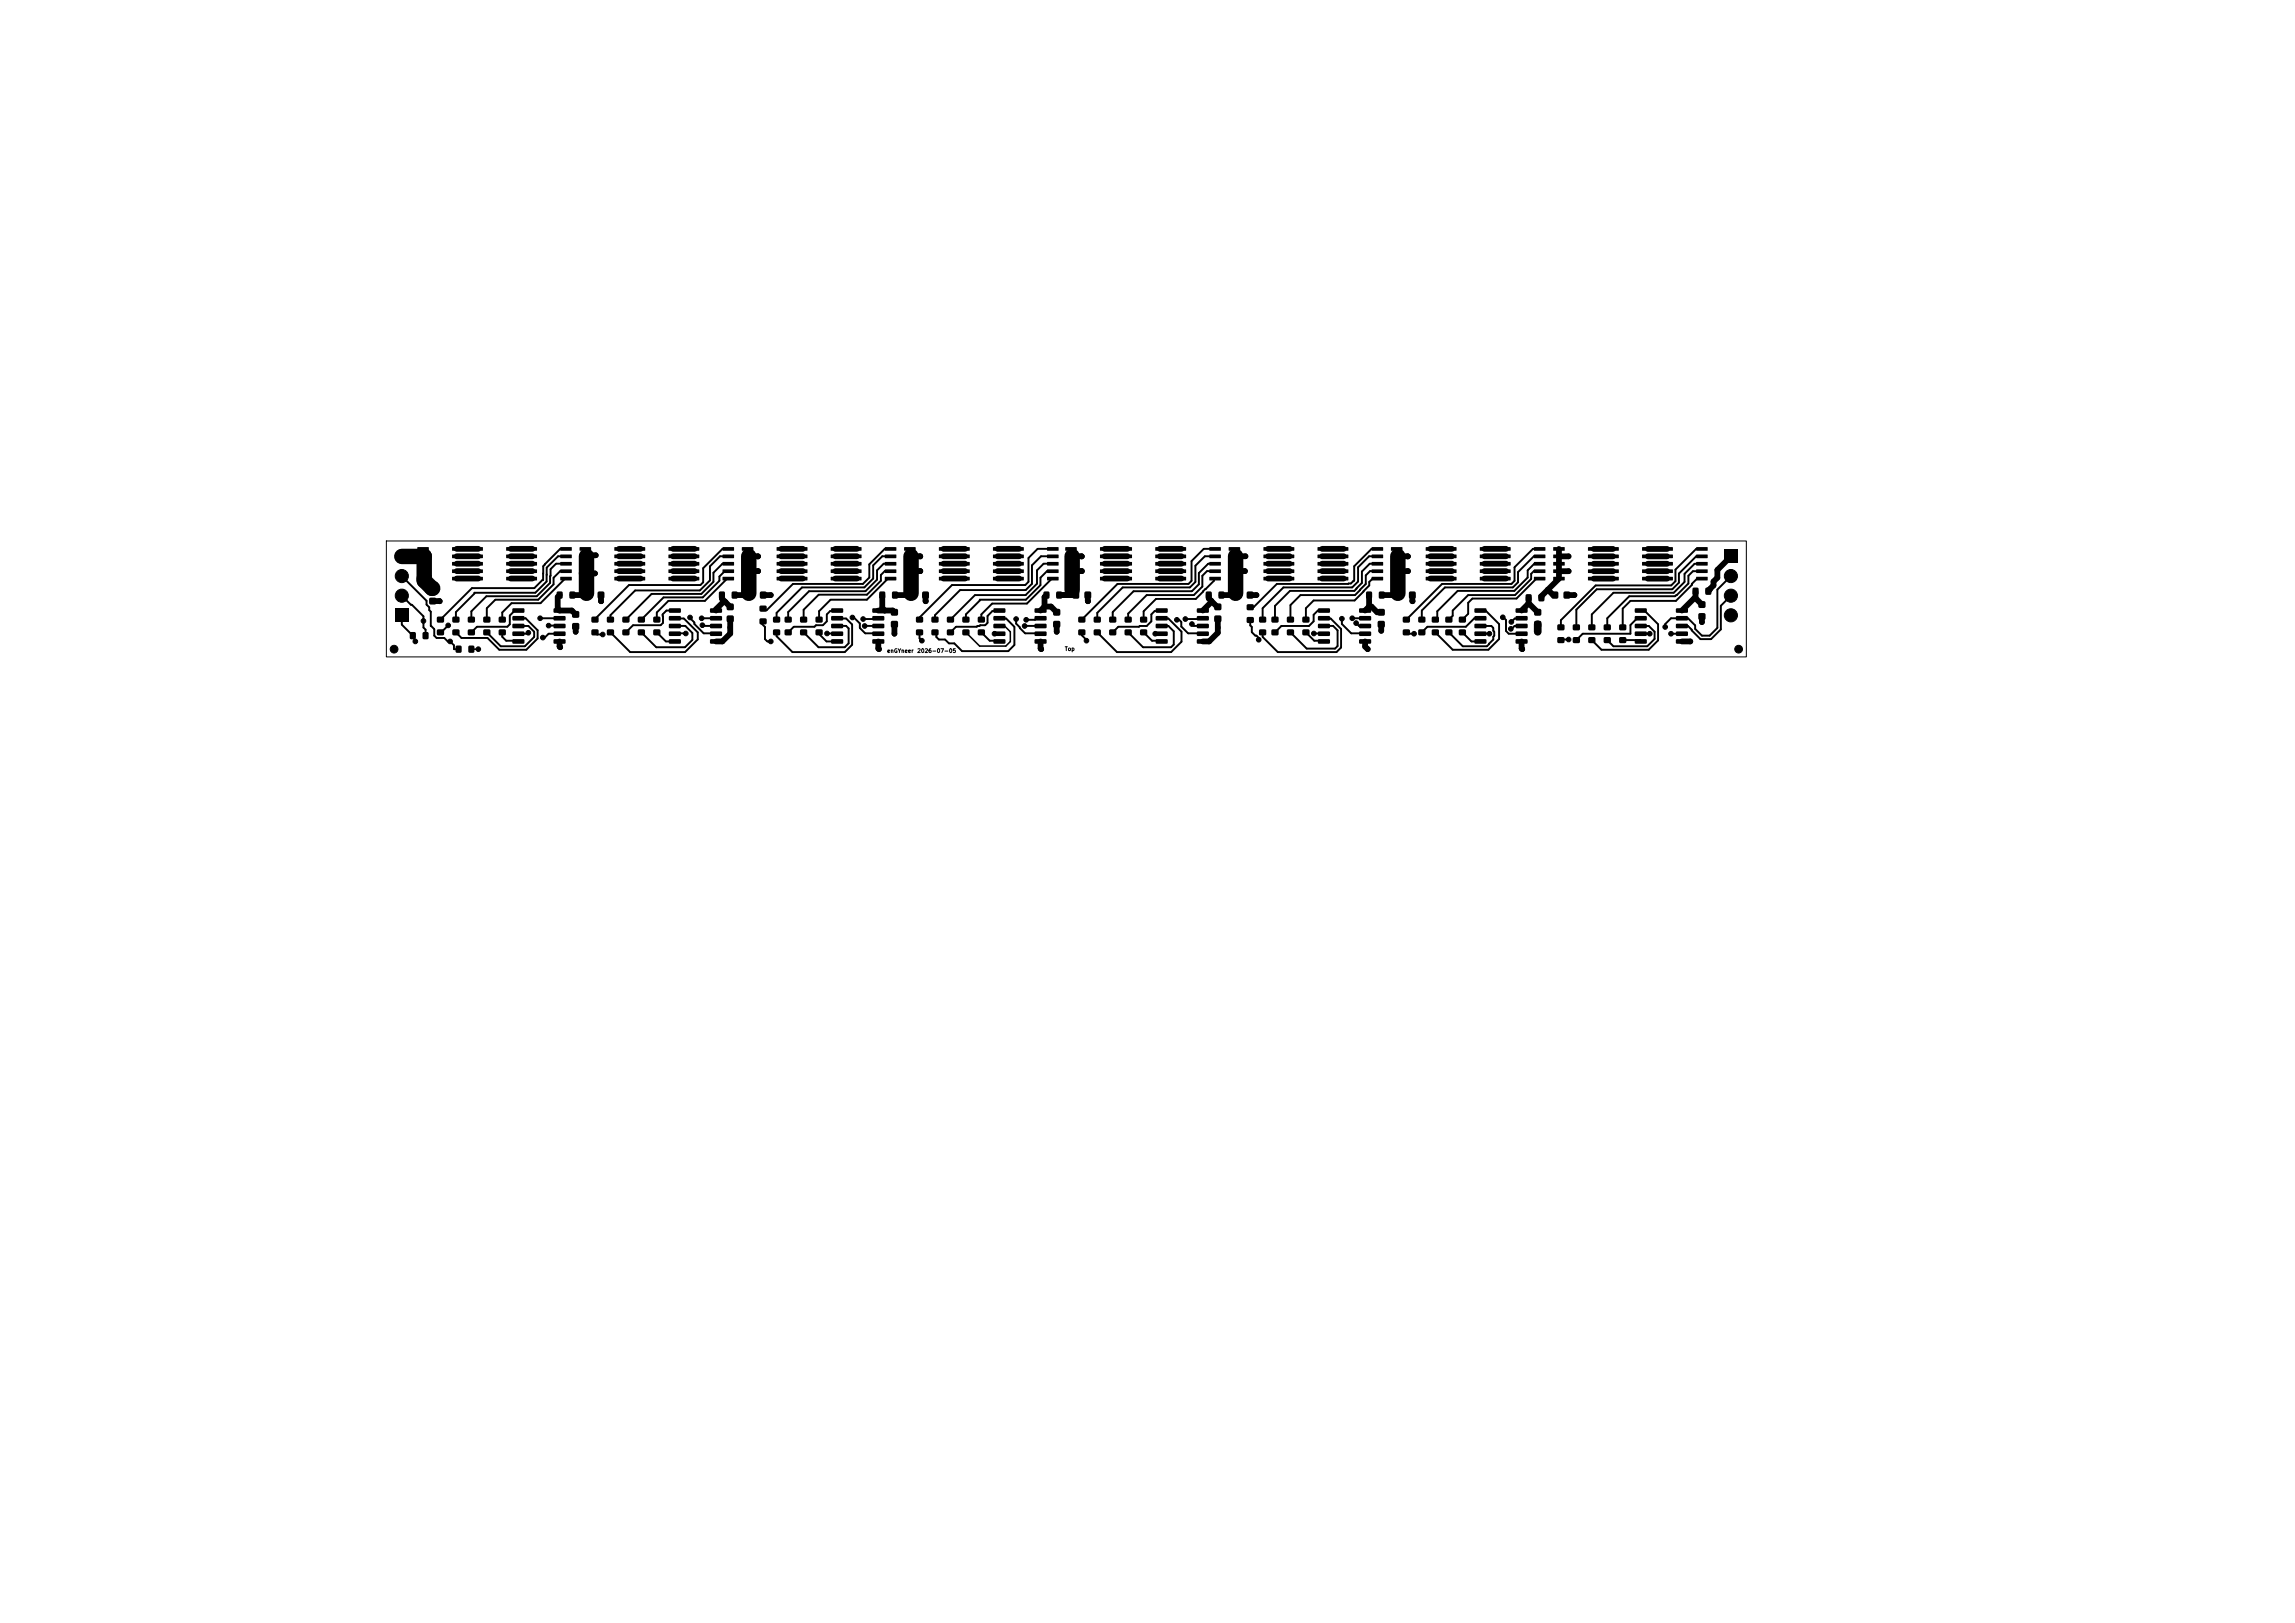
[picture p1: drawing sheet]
<svg xmlns="http://www.w3.org/2000/svg" width="297mm" height="210mm" viewBox="0 0 297 210" stroke-linecap="round" stroke-linejoin="round" font-family="sans-serif">
<defs><g id="words">
<g font-size=".5">
<text x="114.7" y="84.6">enGYneer</text>
<text x="118.6" y="84.6">2026-07-05</text>
<text x="137.8" y="84.3">Top</text>
</g>
</g></defs>
<g fill="#000">
<path d="M51.1 78.8h1.7v1.7h-1.7zM54 70.8h1.5v.4l-1.5 .1zM54 71.8h1.5v.4h-1.5zM54 72.7h1.5v.4l-1.5 .1zM54 73.7h1.5v.4h-1.5zM54 74.7l1.5-.1v.5h-1.5zM55.6 75.8h.1h.7l.1 .2-.1 .6-.1 .1-.7-.1-.1-.1zM55.6 77.4l.1-.1 .7 .1 .1 .2-.1 .6h-.1h-.7l-.1-.2zM56.6 79.8h.8v.7h-.8zM58.5 74.7l1.5-.1v.5h-1.5zM58.5 73.7h1.5v.4h-1.5zM58.5 72.7h1.5v.4l-1.5 .1z"/>
<path d="M58.5 71.8h1.5v.4h-1.5zM58.5 70.8h1.5v.4l-1.5 .1zM58.6 79.8h.8v.7h-.8zM61 70.8h1.5v.4l-1.5 .1zM61 71.8h1.5v.4h-1.5zM61 72.7h1.5v.4l-1.5 .1zM61 73.7h1.5v.4h-1.5zM61 74.7l1.5-.1v.5h-1.5zM60.6 79.8h.8v.7h-.8zM62.6 79.8h.8v.7h-.8zM64.6 79.8h.8v.7h-.8zM65.5 74.7l1.5-.1v.5h-1.5z"/>
<path d="M65.5 73.7h1.5v.4h-1.5zM65.5 72.7h1.5v.4l-1.5 .1zM65.5 71.8h1.5v.4h-1.5zM65.5 70.8h1.5v.4l-1.5 .1zM66.3 78.7h1.5l.1 .2v.3l-.2 .1h-1.3l-.1-.1zM66.3 79.7h1.5l.1 .2v.3l-.2 .1h-1.3l-.1-.1zM68 70.8h1.5v.4l-1.5 .1zM68 71.8h1.5v.4h-1.5zM68 72.7h1.5v.4l-1.5 .1zM68 73.7h1.5v.4h-1.5zM68 74.7l1.5-.1v.5h-1.5zM71.7 79.7h1.4l.1 .2v.3l-.2 .1h-1.3l-.1-.1z"/>
<path d="M71.7 78.7h1.4l.1 .2v.3l-.2 .1h-1.3l-.1-.1zM72.5 74.7l1.5-.1v.5h-1.5zM72.5 73.7h1.5v.4h-1.5zM72.5 72.7h1.5v.4l-1.5 .1zM72.5 71.8h1.5v.4h-1.5zM72.5 70.8h1.5v.4l-1.5 .1zM72.1 76.6h.7v.8h-.7zM73.7 76.6h.7v.8h-.7zM74.1 79.1h.1h.7l.1 .2-.1 .6-.1 .1-.7-.1-.1-.2zM75 70.8h1.5v.4l-1.5 .1zM75 71.8h1.5v.4h-1.5zM75 72.7h1.5v.4l-1.5 .1z"/>
<path d="M75 73.7h1.5v.4h-1.5zM75 74.7l1.5-.1v.5h-1.5zM75.8 76.6l.2-.1 .6 .1 .1 .2-.1 .6-.1 .1-.7-.1v-.1zM76.6 79.8h.8v.7h-.8zM77.4 76.6l.1-.1 .7 .1v.2v.6l-.2 .1-.6-.1-.1-.1zM78.6 79.8h.8v.7h-.8zM79.5 74.7l1.5-.1v.5h-1.5zM79.5 73.7h1.5v.4h-1.5zM79.5 72.7h1.5v.4l-1.5 .1zM79.5 71.8h1.5v.4h-1.5zM79.5 70.8h1.5v.4l-1.5 .1zM80.6 79.8h.8v.7h-.8z"/>
<path d="M82 70.8h1.5v.4l-1.5 .1zM82 71.8h1.5v.4h-1.5zM82 72.7h1.5v.4l-1.5 .1zM82 73.7h1.5v.4h-1.5zM82 74.7l1.5-.1v.5h-1.5zM82.6 79.8h.8v.7h-.8zM84.6 79.8h.8v.7h-.8zM86.5 74.7l1.5-.1v.5h-1.5zM86.5 73.7h1.5v.4h-1.5zM86.5 72.7h1.5v.4l-1.5 .1zM86.5 71.8h1.5v.4h-1.5zM86.5 70.8h1.5v.4l-1.5 .1z"/>
<path d="M86.6 78.7h1.4l.1 .2v.3l-.1 .1h-1.4v-.1zM86.6 79.7h1.4l.1 .2v.3l-.1 .1h-1.4v-.1zM89 70.8h1.5v.4l-1.5 .1zM89 71.8h1.5v.4h-1.5zM89 72.7h1.5v.4l-1.5 .1zM89 73.7h1.5v.4h-1.5zM89 74.7l1.5-.1v.5h-1.5zM91.9 79.7h1.5l.1 .2-.1 .3-.1 .1h-1.3l-.1-.1zM91.9 78.7h1.5l.1 .2-.1 .3-.1 .1h-1.3l-.1-.1zM93.5 74.7l1.5-.1v.5h-1.5zM93.5 73.7h1.5v.4h-1.5zM93.5 72.7h1.5v.4l-1.5 .1z"/>
<path d="M93.5 71.8h1.5v.4h-1.5zM93.5 70.8h1.5v.4l-1.5 .1zM93.1 76.6h.7v.8h-.7zM94.1 78.1h.2h.6l.1 .2-.1 .6-.2 .1-.6-.1-.1-.1zM94.1 79.7l.2-.1 .6 .1 .1 .2-.1 .6h-.2h-.6l-.1-.2zM94.7 76.6h.7v.8h-.7zM96 70.8h1.5v.4l-1.5 .1zM96 71.8h1.5v.4h-1.5zM96 72.7h1.5v.4l-1.5 .1zM96 73.7h1.5v.4h-1.5zM96 74.7l1.5-.1v.5h-1.5zM96.8 76.6l.2-.1 .6 .1 .1 .2-.1 .6-.2 .1-.6-.1v-.1z"/>
<path d="M98.4 76.6l.1-.1 .7 .1v.2v.6l-.2 .1-.6-.1-.1-.1zM98.3 78.4h.9v.7h-.9zM100.5 74.7l1.5-.1v.5h-1.5zM100.5 73.7h1.5v.4h-1.5zM100.5 72.7h1.5v.4l-1.5 .1zM100.5 71.8h1.5v.4h-1.5zM100.5 70.8h1.5v.4l-1.5 .1zM100.1 79.8h.8v.7h-.8zM101.6 79.8h.8v.7h-.8zM103 70.8h1.5v.4l-1.5 .1zM103 71.8h1.5v.4h-1.5zM103 72.7h1.5v.4l-1.5 .1z"/>
<path d="M103 73.7h1.5v.4h-1.5zM103 74.7l1.5-.1v.5h-1.5zM103.6 79.8h.8v.7h-.8zM105.6 79.8h.8v.7h-.8zM107.5 74.7l1.5-.1v.5h-1.5zM107.5 73.7h1.5v.4h-1.5zM107.5 72.7h1.5v.4l-1.5 .1zM107.5 71.8h1.5v.4h-1.5zM107.5 70.8h1.5v.4l-1.5 .1zM107.6 78.7h1.4l.1 .2v.3l-.1 .1h-1.4l-.1-.1zM107.6 79.7h1.4l.1 .2v.3l-.1 .1h-1.4l-.1-.1zM110 70.8h1.5v.4l-1.5 .1z"/>
<path d="M110 71.8h1.5v.4h-1.5zM110 72.7h1.5v.4l-1.5 .1zM110 73.7h1.5v.4h-1.5zM110 74.7l1.5-.1v.5h-1.5zM112.9 79.7h1.5v.2v.3l-.1 .1h-1.3l-.1-.1zM112.9 78.7h1.5v.2v.3l-.1 .1h-1.3l-.1-.1zM114.5 74.7l1.5-.1v.5h-1.5zM114.5 73.7h1.5v.4h-1.5zM114.5 72.7h1.5v.4l-1.5 .1zM114.5 71.8h1.5v.4h-1.5zM114.5 70.8h1.5v.4l-1.5 .1zM113.8 76.6h.7v.8h-.7z"/>
<path d="M115.3 78.8h.2h.7v.2v.6l-.2 .1-.7-.1v-.1zM115.5 76.6h.7v.8h-.7zM117 70.8h1.5v.4l-1.5 .1zM117 71.8h1.5v.4h-1.5zM117 72.7h1.5v.4l-1.5 .1zM117 73.7h1.5v.4h-1.5zM117 74.7l1.5-.1v.5h-1.5zM117.8 76.6l.2-.1 .6 .1 .1 .2-.1 .6-.1 .1-.7-.1v-.1zM118.6 79.8h.8v.7h-.8zM119.4 76.6l.1-.1 .7 .1v.2v.6l-.2 .1-.6-.1-.1-.1zM120.6 79.8h.8v.7h-.8zM121.5 74.7l1.5-.1v.5h-1.5z"/>
<path d="M121.5 73.7h1.5v.4h-1.5zM121.5 72.7h1.5v.4l-1.5 .1zM121.5 71.8h1.5v.4h-1.5zM121.5 70.8h1.5v.4l-1.5 .1zM122.6 79.8h.8v.7h-.8zM124 70.8h1.5v.4l-1.5 .1zM124 71.8h1.5v.4h-1.5zM124 72.7h1.5v.4l-1.5 .1zM124 73.7h1.5v.4h-1.5zM124 74.7l1.5-.1v.5h-1.5zM124.6 79.8h.8v.7h-.8zM126.6 79.8h.8v.7h-.8z"/>
<path d="M128.5 74.7l1.5-.1v.5h-1.5zM128.5 73.7h1.5v.4h-1.5zM128.5 72.7h1.5v.4l-1.5 .1zM128.5 71.8h1.5v.4h-1.5zM128.5 70.8h1.5v.4l-1.5 .1zM128.6 78.7h1.4l.1 .2v.3l-.1 .1h-1.4l-.1-.1zM128.6 79.7h1.4l.1 .2v.3l-.1 .1h-1.4l-.1-.1zM131 70.8h1.5v.4l-1.5 .1zM131 71.8h1.5v.4h-1.5zM131 72.7h1.5v.4l-1.5 .1zM131 73.7h1.5v.4h-1.5zM131 74.7l1.5-.1v.5h-1.5z"/>
<path d="M133.9 79.7h1.5l.1 .2-.1 .3-.1 .1h-1.3l-.1-.1zM133.9 78.7h1.5l.1 .2-.1 .3-.1 .1h-1.3l-.1-.1zM135.5 74.7l1.5-.1v.5h-1.5zM135.5 73.7h1.5v.4h-1.5zM135.5 72.7h1.5v.4l-1.5 .1zM135.5 71.8h1.5v.4h-1.5zM135.5 70.8h1.5v.4l-1.5 .1zM135.1 76.6h.7v.8h-.7zM136.3 78.8h.2h.7v.2v.6l-.2 .1-.7-.1v-.1zM136.7 76.6h.7v.8h-.7zM137.9 70.8h1.4v.4l-1.4 .1zM137.9 71.8h1.4v.4h-1.4z"/>
<path d="M137.9 72.7h1.4v.4l-1.4 .1zM137.9 73.7h1.4v.4h-1.4zM137.9 74.7l1.4-.1v.5h-1.4zM138.8 76.6l.2-.1 .6 .1 .1 .2-.1 .6-.2 .1-.6-.1v-.1zM139.6 79.8h.8v.7h-.8zM140.4 76.6l.1-.1 .7 .1v.2v.6l-.2 .1-.6-.1-.1-.1zM141.6 79.8h.8v.7h-.8zM142.4 74.7l1.4-.1v.5h-1.4zM142.4 73.7h1.4v.4h-1.4zM142.4 72.7h1.4v.4l-1.4 .1zM142.4 71.8h1.4v.4h-1.4zM142.4 70.8h1.4v.4l-1.4 .1z"/>
<path d="M143.6 79.8h.8v.7h-.8zM145 70.8h1.5v.4l-1.5 .1zM145 71.8h1.5v.4h-1.5zM145 72.7h1.5v.4l-1.5 .1zM145 73.7h1.5v.4h-1.5zM145 74.7l1.5-.1v.5h-1.5zM145.6 79.8h.8v.7h-.8zM147.6 79.8h.8v.7h-.8zM149.5 74.7l1.5-.1v.5h-1.5zM149.5 73.7h1.5v.4h-1.5zM149.5 72.7h1.5v.4l-1.5 .1zM149.5 71.8h1.5v.4h-1.5z"/>
<path d="M149.5 70.8h1.5v.4l-1.5 .1zM149.6 78.7h1.4l.1 .2v.3l-.1 .1h-1.4l-.1-.1zM149.6 79.7h1.4l.1 .2v.3l-.1 .1h-1.4l-.1-.1zM152 70.8h1.5v.4l-1.5 .1zM152 71.8h1.5v.4h-1.5zM152 72.7h1.5v.4l-1.5 .1zM152 73.7h1.5v.4h-1.5zM152 74.7l1.5-.1v.5h-1.5zM154.9 79.7h1.5v.2v.3l-.1 .1h-1.3l-.1-.1zM154.9 78.7h1.5v.2v.3l-.1 .1h-1.3l-.1-.1zM156.5 74.7l1.5-.1v.5h-1.5zM156.5 73.7h1.5v.4h-1.5z"/>
<path d="M156.5 72.7h1.5v.4l-1.5 .1zM156.5 71.8h1.5v.4h-1.5zM156.5 70.8h1.5v.4l-1.5 .1zM156.1 76.6h.7v.8h-.7zM157.2 78.1h.2h.6l.1 .2-.1 .6-.2 .1-.6-.1-.1-.1zM157.2 79.7l.2-.1 .6 .1 .1 .2-.1 .6h-.2h-.6l-.1-.2zM157.7 76.6h.7v.8h-.7zM159 70.8h1.5v.4l-1.5 .1zM159 71.8h1.5v.4h-1.5zM159 72.7h1.5v.4l-1.5 .1zM159 73.7h1.5v.4h-1.5zM159 74.7l1.5-.1v.5h-1.5z"/>
<path d="M159.8 76.6l.2-.1 .6 .1 .1 .2-.1 .6-.1 .1-.7-.1v-.1zM161.4 76.6l.1-.1 .7 .1v.2v.6l-.2 .1-.6-.1-.1-.1zM161.4 78.2h.8v.7h-.8zM161.4 79.9h.8v.7h-.8zM163.5 74.7l1.5-.1v.5h-1.5zM163.5 73.7h1.5v.4h-1.5zM163.5 72.7h1.5v.4l-1.5 .1zM163.5 71.8h1.5v.4h-1.5zM163.5 70.8h1.5v.4l-1.5 .1zM163 79.8h.8v.7h-.8zM164.6 79.8h.8v.7h-.8zM166 70.8h1.5v.4l-1.5 .1z"/>
<path d="M166 71.8h1.5v.4h-1.5zM166 72.7h1.5v.4l-1.5 .1zM166 73.7h1.5v.4h-1.5zM166 74.7l1.5-.1v.5h-1.5zM166.6 79.8h.8v.7h-.8zM168.6 79.8h.8v.7h-.8zM170.5 74.7l1.5-.1v.5h-1.5zM170.5 73.7h1.5v.4h-1.5zM170.5 72.7h1.5v.4l-1.5 .1zM170.5 71.8h1.5v.4h-1.5zM170.5 70.8h1.5v.4l-1.5 .1zM170.6 78.7h1.4l.1 .2v.3l-.1 .1h-1.4v-.1z"/>
<path d="M170.6 79.7h1.4l.1 .2v.3l-.1 .1h-1.4v-.1zM173 70.8h1.5v.4l-1.5 .1zM173 71.8h1.5v.4h-1.5zM173 72.7h1.5v.4l-1.5 .1zM173 73.7h1.5v.4h-1.5zM173 74.7l1.5-.1v.5h-1.5zM175.9 79.7h1.5v.2v.3l-.1 .1h-1.3l-.1-.1zM175.9 78.7h1.5v.2v.3l-.1 .1h-1.3l-.1-.1zM177.5 74.7l1.5-.1v.5h-1.5zM177.5 73.7h1.5v.4h-1.5zM177.5 72.7h1.5v.4l-1.5 .1zM177.5 71.8h1.5v.4h-1.5z"/>
<path d="M177.5 70.8h1.5v.4l-1.5 .1zM176.8 76.6h.7v.8h-.7zM178.3 78.8h.2h.7v.2v.6l-.2 .1-.7-.1v-.1zM178.5 76.6h.7v.8h-.7zM180 70.8h1.5v.4l-1.5 .1zM180 71.8h1.5v.4h-1.5zM180 72.7h1.5v.4l-1.5 .1zM180 73.7h1.5v.4h-1.5zM180 74.7l1.5-.1v.5h-1.5zM180.8 76.6l.2-.1 .6 .1 .1 .2-.1 .6-.2 .1-.6-.1v-.1zM181.6 79.8h.8v.7h-.8zM182.4 76.6l.1-.1 .7 .1v.2v.6l-.2 .1-.6-.1-.1-.1z"/>
<path d="M183.6 79.8h.8v.7h-.8zM184.5 74.7l1.5-.1v.5h-1.5zM184.5 73.7h1.5v.4h-1.5zM184.5 72.7h1.5v.4l-1.5 .1zM184.5 71.8h1.5v.4h-1.5zM184.5 70.8h1.5v.4l-1.5 .1zM185.3 79.8h.9v.7h-.9zM187 70.8h1.5v.4l-1.5 .1zM187 71.8h1.5v.4h-1.5zM187 72.7h1.5v.4l-1.5 .1zM187 73.7h1.5v.4h-1.5zM187 74.7l1.5-.1v.5h-1.5z"/>
<path d="M187.1 79.8h.8v.7h-.8zM188.8 79.8h.9v.7h-.9zM190.8 78.7h1.5l.1 .2v.3l-.2 .1h-1.3l-.1-.1zM190.8 79.7h1.5l.1 .2v.3l-.2 .1h-1.3l-.1-.1zM191.5 74.7l1.5-.1v.5h-1.5zM191.5 73.7h1.5v.4h-1.5zM191.5 72.7h1.5v.4l-1.5 .1zM191.5 71.8h1.5v.4h-1.5zM191.5 70.8h1.5v.4l-1.5 .1zM194 70.8h1.5v.4l-1.5 .1zM194 71.8h1.5v.4h-1.5zM194 72.7h1.5v.4l-1.5 .1z"/>
<path d="M194 73.7h1.5v.4h-1.5zM194 74.7l1.5-.1v.5h-1.5zM196.2 79.7h1.4l.1 .2v.3l-.1 .1h-1.4l-.1-.1zM196.2 78.7h1.4l.1 .2v.3l-.1 .1h-1.4l-.1-.1zM197.5 76.9h.7v.9h-.7zM198.5 74.7l1.5-.1v.5h-1.5zM198.5 73.7h1.5v.4h-1.5zM198.5 72.7h1.5v.4l-1.5 .1zM198.5 71.8h1.5v.4h-1.5zM198.5 70.8h1.5v.4l-1.5 .1zM198.6 78.8h.1h.7l.1 .2-.1 .6-.2 .1-.6-.1-.1-.1zM199.1 76.9h.7v.9h-.7z"/>
<path d="M200.8 76.6l.2-.1 .6 .1 .1 .2-.1 .6-.2 .1-.6-.1v-.1zM201 70.8h1.5v.4l-1.5 .1zM201 71.8h1.5v.4h-1.5zM201 72.7h1.5v.4l-1.5 .1zM201 73.7h1.5v.4h-1.5zM201 74.7l1.5-.1v.5h-1.5zM202.4 76.6l.1-.1 .7 .1v.2v.6l-.2 .1-.6-.1-.1-.1zM205.5 74.7l1.5-.1v.5h-1.5zM205.5 73.7h1.5v.4h-1.5zM205.5 72.7h1.5v.4l-1.5 .1zM205.5 71.8h1.5v.4h-1.5zM205.5 70.8h1.5v.4l-1.5 .1z"/>
<path d="M208 70.8h1.5v.4l-1.5 .1zM208 71.8h1.5v.4h-1.5zM208 72.7h1.5v.4l-1.5 .1zM208 73.7h1.5v.4h-1.5zM208 74.7l1.5-.1v.5h-1.5zM211.6 78.7h1.4l.1 .2v.3l-.1 .1h-1.4l-.1-.1zM211.6 79.7h1.4l.1 .2v.3l-.1 .1h-1.4l-.1-.1zM212.5 74.7l1.5-.1v.5h-1.5zM212.5 73.7h1.5v.4h-1.5zM212.5 72.7h1.5v.4l-1.5 .1zM212.5 71.8h1.5v.4h-1.5zM212.5 70.8h1.5v.4l-1.5 .1z"/>
<path d="M215 70.8h1.5v.4l-1.5 .1zM215 71.8h1.5v.4h-1.5zM215 72.7h1.5v.4l-1.5 .1zM215 73.7h1.5v.4h-1.5zM215 74.7l1.5-.1v.5h-1.5zM216.9 79.7h1.5v.2v.3l-.1 .1h-1.3l-.1-.1zM216.9 78.7h1.5v.2v.3l-.1 .1h-1.3l-.1-.1zM219.5 74.7l1.5-.1v.5h-1.5zM219.5 73.7h1.5v.4h-1.5zM219.5 72.7h1.5v.4l-1.5 .1zM219.5 71.8h1.5v.4h-1.5zM219.5 70.8h1.5v.4l-1.5 .1z"/>
<path d="M219.1 76.1h.7v.8h-.7zM219.8 77.8h.2h.7v.2v.6l-.2 .1-.7-.1v-.1zM219.8 79.4l.2-.1 .7 .1v.2v.6h-.2h-.7v-.2zM220.7 76.1h.7v.8h-.7zM223.1 71.2h1.8v1.7h-1.8zM53.1 81.8h.7v.9h-.7zM54.7 81.8h.7v.9h-.7zM56.6 81.5h.8v.7h-.8zM59 83.6h.7v.8h-.7zM58.6 81.5h.8v.7h-.8zM60.7 83.6h.6v.8h-.6zM60.6 81.5h.8v.7h-.8z"/>
<path d="M62.6 81.5h.8v.7h-.8zM64.6 81.5h.8v.7h-.8zM66.3 80.7h1.5l.1 .2v.3l-.2 .1h-1.3l-.1-.1zM66.3 81.7h1.5l.1 .2v.3l-.2 .1h-1.3l-.1-.1zM66.3 82.7h1.5l.1 .2v.3l-.2 .1h-1.3l-.1-.1zM71.7 82.7h1.4l.1 .2v.3l-.2 .1h-1.3l-.1-.1zM71.7 81.7h1.4l.1 .2v.3l-.2 .1h-1.3l-.1-.1zM71.7 80.7h1.4l.1 .2v.3l-.2 .1h-1.3l-.1-.1zM74.1 80.7l.1-.1 .7 .1 .1 .1-.1 .6-.1 .1-.7-.1-.1-.1zM76.6 81.5h.8v.7h-.8zM78.6 81.5h.8v.7h-.8zM80.6 81.5h.8v.7h-.8z"/>
<path d="M82.6 81.5h.8v.7h-.8zM84.6 81.5h.8v.7h-.8zM86.6 80.7h1.4l.1 .2v.3l-.1 .1h-1.4v-.1zM86.6 81.7h1.4l.1 .2v.3l-.1 .1h-1.4v-.1zM86.6 82.7h1.4l.1 .2v.3l-.1 .1h-1.4v-.1zM91.9 82.7h1.5l.1 .2-.1 .3-.1 .1h-1.3l-.1-.1zM91.9 81.7h1.5l.1 .2-.1 .3-.1 .1h-1.3l-.1-.1zM91.9 80.7h1.5l.1 .2-.1 .3-.1 .1h-1.3l-.1-.1zM98.3 80.1h.9v.6h-.9zM100.1 81.5h.8v.7h-.8zM101.6 81.5h.8v.7h-.8zM103.6 81.5h.8v.7h-.8z"/>
<path d="M105.6 81.5h.8v.7h-.8zM107.6 80.7h1.4l.1 .2v.3l-.1 .1h-1.4l-.1-.1zM107.6 81.7h1.4l.1 .2v.3l-.1 .1h-1.4l-.1-.1zM107.6 82.7h1.4l.1 .2v.3l-.1 .1h-1.4l-.1-.1zM112.9 82.7h1.5v.2v.3l-.1 .1h-1.3l-.1-.1zM112.9 81.7h1.5v.2v.3l-.1 .1h-1.3l-.1-.1zM112.9 80.7h1.5v.2v.3l-.1 .1h-1.3l-.1-.1zM115.3 80.4l.2-.1 .7 .1v.2v.6h-.2h-.7v-.2zM118.6 81.5h.8v.7h-.8zM120.6 81.5h.8v.7h-.8zM122.6 81.5h.8v.7h-.8zM124.6 81.5h.8v.7h-.8z"/>
<path d="M126.6 81.5h.8v.7h-.8zM128.6 80.7h1.4l.1 .2v.3l-.1 .1h-1.4l-.1-.1zM128.6 81.7h1.4l.1 .2v.3l-.1 .1h-1.4l-.1-.1zM128.6 82.7h1.4l.1 .2v.3l-.1 .1h-1.4l-.1-.1zM133.9 82.7h1.5l.1 .2-.1 .3-.1 .1h-1.3l-.1-.1zM133.9 81.7h1.5l.1 .2-.1 .3-.1 .1h-1.3l-.1-.1zM133.9 80.7h1.5l.1 .2-.1 .3-.1 .1h-1.3l-.1-.1zM136.3 80.4l.2-.1 .7 .1v.2v.6h-.2h-.7v-.2zM139.6 81.5h.8v.7h-.8zM141.6 81.5h.8v.7h-.8zM143.6 81.5h.8v.7h-.8zM145.6 81.5h.8v.7h-.8z"/>
<path d="M147.6 81.5h.8v.7h-.8zM149.6 80.7h1.4l.1 .2v.3l-.1 .1h-1.4l-.1-.1zM149.6 81.7h1.4l.1 .2v.3l-.1 .1h-1.4l-.1-.1zM149.6 82.7h1.4l.1 .2v.3l-.1 .1h-1.4l-.1-.1zM154.9 82.7h1.5v.2v.3l-.1 .1h-1.3l-.1-.1zM154.9 81.7h1.5v.2v.3l-.1 .1h-1.3l-.1-.1zM154.9 80.7h1.5v.2v.3l-.1 .1h-1.3l-.1-.1zM163 81.5h.8v.7h-.8zM164.6 81.5h.8v.7h-.8zM166.6 81.5h.8v.7h-.8zM168.6 81.5h.8v.7h-.8zM170.6 80.7h1.4l.1 .2v.3l-.1 .1h-1.4v-.1z"/>
<path d="M170.6 81.7h1.4l.1 .2v.3l-.1 .1h-1.4v-.1zM170.6 82.7h1.4l.1 .2v.3l-.1 .1h-1.4v-.1zM175.9 82.7h1.5v.2v.3l-.1 .1h-1.3l-.1-.1zM175.9 81.7h1.5v.2v.3l-.1 .1h-1.3l-.1-.1zM175.9 80.7h1.5v.2v.3l-.1 .1h-1.3l-.1-.1zM178.3 80.4l.2-.1 .7 .1v.2v.6h-.2h-.7v-.2zM181.6 81.5h.8v.7h-.8zM183.6 81.5h.8v.7h-.8zM185.3 81.5h.9v.7h-.9zM187.1 81.5h.8v.7h-.8zM188.8 81.5h.9v.7h-.9zM190.8 80.7h1.5l.1 .2v.3l-.2 .1h-1.3l-.1-.1z"/>
<path d="M190.8 81.7h1.5l.1 .2v.3l-.2 .1h-1.3l-.1-.1zM190.8 82.7h1.5l.1 .2v.3l-.2 .1h-1.3l-.1-.1zM196.2 82.7h1.4l.1 .2v.3l-.1 .1h-1.4l-.1-.1zM196.2 81.7h1.4l.1 .2v.3l-.1 .1h-1.4l-.1-.1zM196.2 80.7h1.4l.1 .2v.3l-.1 .1h-1.4l-.1-.1zM198.6 80.4l.1-.1 .7 .1 .1 .2-.1 .6h-.2h-.6l-.1-.2zM201.6 80.8h.8v.7h-.8zM201.6 82.5h.8v.7h-.8zM203.6 80.8h.8v.7h-.8zM203.6 82.5h.8v.7h-.8zM205.6 80.8h.8v.7h-.8zM205.6 82.5h.8v.7h-.8z"/>
<path d="M207.6 80.8h.8v.7h-.8zM207.6 82.5h.8v.7h-.8zM209.6 80.8h.8v.7h-.8zM209.6 82.5h.8v.7h-.8zM211.6 80.7h1.4l.1 .2v.3l-.1 .1h-1.4l-.1-.1zM211.6 81.7h1.4l.1 .2v.3l-.1 .1h-1.4l-.1-.1zM211.6 82.7h1.4l.1 .2v.3l-.1 .1h-1.4l-.1-.1zM216.9 82.7h1.5v.2v.3l-.1 .1h-1.3l-.1-.1zM216.9 81.7h1.5v.2v.3l-.1 .1h-1.3l-.1-.1zM216.9 80.7h1.5v.2v.3l-.1 .1h-1.3l-.1-.1z"/>
</g>
<g fill="#000" stroke="#000" stroke-width=".13">
<circle cx="52" cy="74.5" r=".85"/>
<circle cx="52" cy="72" r=".85"/>
<circle cx="52" cy="77.1" r=".85"/>
<circle cx="56.9" cy="77.8" r=".3"/>
<circle cx="77" cy="74.2" r=".3"/>
<circle cx="77.1" cy="71.9" r=".3"/>
<circle cx="77.8" cy="77.8" r=".3"/>
<circle cx="89.3" cy="79.9" r=".3"/>
<circle cx="98.1" cy="73.9" r=".3"/>
<circle cx="98.1" cy="72" r=".3"/>
<circle cx="99.7" cy="77" r=".3"/>
<circle cx="110.3" cy="79.9" r=".3"/>
<circle cx="119.1" cy="73.9" r=".3"/>
<circle cx="119.1" cy="72" r=".3"/>
<circle cx="119.8" cy="77.8" r=".3"/>
<circle cx="140" cy="73.9" r=".3"/>
<circle cx="140" cy="72" r=".3"/>
<circle cx="140.8" cy="77.8" r=".3"/>
<circle cx="161.1" cy="73.9" r=".3"/>
<circle cx="161.2" cy="72" r=".3"/>
<circle cx="162.6" cy="77" r=".3"/>
<circle cx="182.2" cy="73.9" r=".3"/>
<circle cx="182.2" cy="72" r=".3"/>
<circle cx="182.8" cy="77.8" r=".3"/>
<circle cx="194.5" cy="79.9" r=".3"/>
<circle cx="203" cy="72" r=".3"/>
<circle cx="203" cy="73.9" r=".3"/>
<circle cx="203.7" cy="77" r=".3"/>
<circle cx="224" cy="77.1" r=".85"/>
<circle cx="224" cy="74.5" r=".85"/>
<circle cx="224" cy="79.6" r=".85"/>
<circle cx="51" cy="84" r=".5"/>
<circle cx="53.7" cy="83" r=".3"/>
<circle cx="54.8" cy="80.3" r=".3"/>
<circle cx="58" cy="80.9" r=".3"/>
<circle cx="58.3" cy="83" r=".3"/>
<circle cx="61.9" cy="84" r=".3"/>
<circle cx="68.4" cy="81.9" r=".3"/>
<circle cx="69.9" cy="80" r=".3"/>
<circle cx="70.3" cy="82.5" r=".3"/>
<circle cx="71" cy="81" r=".3"/>
<circle cx="72.5" cy="83.8" r=".3"/>
<circle cx="74.5" cy="81.7" r=".3"/>
<circle cx="78" cy="82.1" r=".3"/>
<circle cx="88.7" cy="82" r=".3"/>
<circle cx="90.8" cy="80" r=".3"/>
<circle cx="90.9" cy="80.9" r=".3"/>
<circle cx="94.5" cy="81.2" r=".3"/>
<circle cx="99.7" cy="83" r=".3"/>
<circle cx="107" cy="82" r=".3"/>
<circle cx="111.7" cy="80.1" r=".3"/>
<circle cx="111.9" cy="81" r=".3"/>
<circle cx="113.8" cy="84" r=".3"/>
<circle cx="115.8" cy="82" r=".3"/>
<circle cx="119.3" cy="82.9" r=".3"/>
<circle cx="128.7" cy="82" r=".3"/>
<circle cx="131.5" cy="80.1" r=".3"/>
<circle cx="132.6" cy="81" r=".3"/>
<circle cx="132.8" cy="80.2" r=".3"/>
<circle cx="134.8" cy="84" r=".3"/>
<circle cx="136.8" cy="81.7" r=".3"/>
<circle cx="140.6" cy="82.9" r=".3"/>
<circle cx="149.5" cy="82" r=".3"/>
<circle cx="152.3" cy="80.2" r=".3"/>
<circle cx="153.4" cy="80.1" r=".3"/>
<circle cx="154.2" cy="80.7" r=".3"/>
<circle cx="157.6" cy="81.2" r=".3"/>
<circle cx="162.9" cy="82.8" r=".3"/>
<circle cx="170" cy="82" r=".3"/>
<circle cx="173.7" cy="80.1" r=".3"/>
<circle cx="175" cy="80" r=".3"/>
<circle cx="175.5" cy="80.6" r=".3"/>
<circle cx="177" cy="84" r=".3"/>
<circle cx="178.7" cy="81.6" r=".3"/>
<circle cx="183" cy="82" r=".3"/>
<circle cx="192.7" cy="82" r=".3"/>
<circle cx="195.5" cy="81.4" r=".3"/>
<circle cx="195.6" cy="80.5" r=".3"/>
<circle cx="197" cy="84" r=".3"/>
<circle cx="199" cy="81.7" r=".3"/>
<circle cx="203" cy="82.8" r=".3"/>
<circle cx="213.5" cy="82" r=".3"/>
<circle cx="215.5" cy="81.1" r=".3"/>
<circle cx="216.3" cy="82" r=".3"/>
<circle cx="218.7" cy="83" r=".3"/>
<circle cx="220.3" cy="80.5" r=".3"/>
<circle cx="225" cy="84" r=".5"/>
</g>
<g fill="none" stroke="#000" stroke-width=".25">
<path d="M52 74.5l3.2 3.2v.5l.3 .4v.4l.2 .2v1.8l.5 .4v.8l.3 .4h1l.4 .4h.3l.6 .5v.5h.6M52 79.6v1.2l1.4 1.5 .4 .7M52 77.1l2.8 2.7v1.4l.3 .3v.8M67.1 79h-.5l-.6 .6v1.2l-.4 .3h-3.9l-.7 .7M70.3 74.2h.1M73.1 73.9h-.6l-.9 .9v.8l-2 2h-5.5l-1.1 1.1v1.5M73.1 72.9h-1.1l-.7 .8-.1 1.7-1.7 1.8h-6.6l-1.9 1.9v1.1M73.1 72h-.9l-1.5 1.5v1.7l-1.4 1.5h-7.9v.1l-2.4 2.4v1M73.1 71h-.6l-2.2 2.3v1.8l-1.1 1h-8.1l-4.1 4.1M73.1 74.9l-3.2 3.2h-3.7l-1.2 1.2v.9M87.3 79h-1.1l-.4 .5v1.1l-.3 .3h-3.6l-.9 .9M89.3 79.9l.6 .6v.2l1.2 1.3h1"/>
<path d="M94.1 73.9h-.3l-.7 .7v.6l-2.2 2.1h-5l-2.9 2.9M94.1 72.9h-.6l-1.2 1.2v1.2l-1.5 1.6h-6.5l-3.3 3.3M94.1 72h-.9l-1.3 1.3v1.8l-1.3 1.3h-8.4l-3.2 3.2v.6M94.1 71h-.6l-2.5 2.5v1.8l-.4 .4h-9.2l-4.4 4.5M94.1 74.9l-2.9 2.9h-4.7l-1.5 1.5v.9M94.1 74.9h.1M108.9 79.1h-1.5l-.4 .4v.9l-.5 .5h-.9l-.2 .2h-2.7l-.7 .7M110.3 79.9h.2l.8 .8v.6l.7 .7h1.1M115.1 74.9h-.2l-2.7 2.7h-4.7l-1.5 1.5v1.1M115.1 73.9h-.6l-.5 .5v.7l-1.8 1.9h-6.3l-1.9 1.9v1.3M115.1 72.9h-.7l-.9 .9v1.2l-1.5 1.5h-7.3l-2.7 2.7v1M115.1 72h-.9l-1.2 1.2v1.7l-1.1 1.1h-8.1l-3.3 3.3v.9"/>
<path d="M115.1 71h-.6l-2 2v1.7l-.8 .9h-9.1l-3.4 3.4h-.7M129.9 79.1h-1.5l-.6 .6v.9l-.3 .3h-.7l-.4 .2h-2.7l-.7 .7M136.1 73.9h-.6l-.8 .8v1l-1.9 1.9h-6v.1l-1.8 1.8v.7M136.1 72.9h-1l-.9 .9v1.7l-1.5 1.5h-6.5l-3.2 3.2M136.1 71h-1.8l-1.2 1.2v3.1l-.4 .4h-9.5l-4.2 4.2v.3M136.1 72h-1.4l-1.2 1.2v2.3l-.8 .9h-8.4l-3.3 3.2v.6M136.1 74.9l-3.2 3.2h-4.5l-1.4 1.4v.7M150.9 79.1h-1.5l-.4 .4v.9l-.6 .6h-.9l-.1 .1h-2.7l-.7 .7M157.1 73.9h-.9l-.6 .6v1.4l-1.1 1.1h-6.1l-2.4 2.4v.8M157.1 72.9h-.7l-1.3 1.3v1.4l-.8 .9h-7.6l-2.7 2.7v1M157.1 72h-1.2l-1.2 1.2v2.1l-.7 .7h-8.7l-3.3 3.3v.9M157.1 71h-1.3l-1.6 1.6v2.6l-.4 .4h-9.2l-4.6 4.6"/>
<path d="M157.1 74.9v.3l-2.4 2.3h-5.1l-1.6 1.6v1.1M171.3 79h-.7l-.6 .6v.8l-.6 .6h-3.6l-.8 .8M178.1 73.9h-.8l-.5 .6v1.1l-1.4 1.4h-7.1l-1.3 1.3v1.9M178.1 72.9h-.8l-1 1.1v1.4l-1 1.1h-8.4l-1.9 1.9v1.8M178.1 74.9h-.5l-.4 .4v.5l-1.9 1.9h-5.3l-1 1v1.5M178.1 72h-.9l-1.5 1.4v1.9l-.7 .7h-8.9l-2.7 2.7v1.5M178.1 71h-.6l-2.3 2.3v1.8v.1a.73 .73 0 0 1-.7 .4h-9.3l-3 3h-.4M191.6 79h.6l1.8 1.8v1.9l-1.4 1.4h-4.6l-2.3-2.3M194.5 79.9l.4 .3v1.4l.3 .4h1.7M199.1 73.9h-.6l-.3 .3v.7l-2.1 2.1h-6.1l-2 2v.7l-.5 .5M199.1 72.9h-.5l-.9 .9v.9l-1.7 1.8h-7.4l-2.6 2.6v.8l-.3 .3M199.1 74.9h-.3l-2.5 2.6h-5.7l-.6 .5v1.4l-.8 .8"/>
<path d="M199.1 72h-.6l-2 2v1.3l-.7 .7h-8.8l-3 3v1.2M199.1 71h-.7l-2.4 2.4v1.8l-.4 .4h-9l-4.6 4.6M212.3 79h.5l1.8 1.8v2.1l-1.2 1.2h-6.2l-1.2-1.3M220.3 73.9h-1.2l-.6 .6v1l-1.7 1.7h-5.9l-2.9 2.8v1.2M220.3 74.9h-.7l-.6 .7v.1l-2.1 2.1h-5.9l-1 1v2.4M220.3 72h-.8l-2.2 2.2v1.2l-.9 .9h-9.8l-2.6 2.6v2.3M220.3 71h-.8l-2.7 2.7v1.5l-.5 .6h-9.8l-4.5 4.5v.9M220.3 73h-1l-1.3 1.3v1l-1.4 1.4h-7.8l-2.8 2.8v1.7M224 77.1l-1.3 1.3v3l-1.3 1.3h-1.3l-1.7-1.7h-.7M224 74.5l-1.8 1.8v5l-1 1h-.9l-.9-.9v-.5l-1-.9h-2.1l-.8 .8v.3M58 80.9l-.9 .9h-.1M65 81.8v.6l.5 .5h1.4"/>
<path d="M67.1 81h1.3l.7 .7v.7l-1.2 1.2h-3.1l-1.8-1.8M67.1 80h.9l1.6 1.6v1l-1.5 1.5h-3.5l-1.5-1.5h-3.4l-.7-.8M68.4 81.9l-.2 .1h-1.1M69.9 80h2.5M71 81h1.4M72.4 82h-1.4l-.5 .5h-.3M77 81.8l.3 .3h.7M85 81.8l1.2 1.2 1.7-.1M87.9 81h.8l.9 .9v.9l-1 1h-3.7l-1.9-2M87.9 80h.6l1.8 1.8v.9l-1.6 1.7h-7.2l-2.5-2.6M87.9 82h.8M90.8 80h1.3"/>
<path d="M90.9 80.9l.1 .1h1.1M98.5 80.6l.5 .5v1.6l.3 .3h.4M106 81.8v.2l1 1h1.8l.1-.1M108.9 81h.6l.3 .3v1.9l-.5 .6h-3.4l-1.9-2M108.9 80h.6l.8 .8v2.6l-1 1h-6.8l-2-2.1v-.5M108.9 82h-1.9M113.1 81h-1.2M113.1 80l-.1 .1h-1.3M119 81.8v.8l.3 .3M127 81.8l1.1 1.1h1.8M129.9 80h.3l1.1 1.1v2.4l-.8 .8h-6l-1-1h-.7l-.5-.5h-.8l-.3-.4v-.4l-.2-.2M129.9 82h-1.2"/>
<path d="M131.5 80.1v.6l1.2 1.3h1.4M134.1 81h-1.5M134.1 80l-.2 .2h-1.1M140 81.8v.4l.6 .6v.1M148 81.8l1.1 1.1h1.8M150.9 81h.3l.7 .7v1.7l-.3 .4h-3.7l-1.9-2M150.9 80h.3l1.7 1.7v1.3l-1.3 1.4h-7.1l-2.5-2.6M150.9 82h-1.4M152.3 80.2h.3l.3 .3v.6l.9 .9h1.3M154.3 80.8l.2 .2h.6M155.1 80l-.1 .1h-1.6M161.8 80.2v.7l.2 .2v.7l1 .8"/>
<path d="M163 82.7l-.1 .1M163 82.6v.1M169 81.8l1.1 1.1h1.8M171.9 81h.6l.6 .6v2l-.3 .3h-3.7l-2.1-2.1M171.9 80h.3l1.4 1.4v2.4l-.6 .6h-7.6l-2-2v-.6M171.9 82h-1.9M173.7 80.1v.6l1.2 1.3h1.2M175 80h1.1M175.5 80.6l.4 .4h.2M182 81.8l.2 .2h.8M189.2 81.8l1.2 1.2h1.2M191.6 80h-.8l-1.1 1.1h-5l-.7 .7"/>
<path d="M191.6 81h1.4l.3 .3v.3l.1 .1-.1 1.1-.9 .8h-3.1l-1.8-1.8M191.6 82h1.2M196.9 81h-.9l-.4 .4h-.1M197.1 80h-1.1l-.4 .5M203 82.8h-.9h-.1M210 82.8h2.3v.2M212.3 81h1.1l.7 .7v1l-.9 .9h-4.4l-.8-.8M212.3 80h-.4l-.9 .9v1.1h-6.2l-.8 .8M212.3 82h1.2M216.3 82h1.4"/>
</g>
<path d="M61 84h.9M129.3 81h.7l.8 .8v1.2l-.6 .6h-3.4l-1.8-1.8" fill="none" stroke="#000" stroke-width=".2"/>
<g fill="none" stroke="#000" stroke-width=".75">
<path d="M56 77.8h.9M59.1 71h2.8M59.1 72h2.8M59.1 72.9h2.8M59.1 73.9h2.8M59.1 74.9h2.8M66.1 71h2.8M66.1 72h2.8M66.1 72.9h2.8M66.1 73.9h2.8M66.1 74.9h2.8M72.4 77l-.2 .3v1.5l.2 .2h1.6l.5 .5"/>
<path d="M74.1 77h2.1M75.9 74.2h1.1M77.1 71.9h-1.1l-.1 .1M77.8 77v.8M80.1 71h2.8M80.1 72h2.8M80.1 72.9h2.8M80.1 73.9h2.8M80.1 74.9h2.8M87.1 71h2.8M87.1 72h2.8M87.1 72.9h2.8"/>
<path d="M87.1 73.9h2.8M87.1 74.9h2.8M93.4 77v.5l1.1 1M93.9 77.9h-.3l-.9 .9v.2M95.1 77h2.1M96.9 72h1.2M96.9 73.9h1.2M98.1 72h.1M98.1 73.9h.1M98.8 77h.9M101.1 71h2.8M101.1 72h2.8"/>
<path d="M101.1 72.9h2.8M101.1 73.9h2.8M101.1 74.9h2.8M108.1 71h2.8M108.1 72h2.8M108.1 72.9h2.8M108.1 73.9h2.8M108.1 74.9h2.8M113.7 79h1.8l.3 .2M114.2 77v1.7l.3 .3M115.8 77h2.4M117.9 72h1.2"/>
<path d="M117.9 73.9h1.2M119.1 72h.1M119.1 73.9h.1M119.8 77v.8M122.1 71h2.8M122.1 72h2.8M122.1 72.9h2.8M122.1 73.9h2.8M122.1 74.9h2.8M129.1 71h2.8M129.1 72h2.8M129.1 72.9h2.8"/>
<path d="M129.1 73.9h2.8M129.1 74.9h2.8M135.2 78.5h.8l.7 .7M135.2 78.5l-.5 .5M135.4 77l-.2 .3v1.2M137.1 77h2.1M138.7 72h1.3M138.7 73.9h1.3M138.7 76.4l-.6 .6M140 72h.1M140 73.9h.1M140.8 77v.8"/>
<path d="M142.9 71h3M142.9 72h3M142.9 72.9h3M142.9 73.9h3M142.9 74.9h3M150.1 71h2.8M150.1 72h2.8M150.1 72.9h2.8M150.1 73.9h2.8M150.1 74.9h2.8M156.4 77v.4l1.2 1.1M156.7 77.8v.1l-1 1.1"/>
<path d="M159.9 72h1.3M159.9 73.9h1.2M159.9 76.8l-.2 .2h-1.6M161.1 73.9h.1M161.8 77h.8M164.1 71h2.8M164.1 72h2.8M164.1 72.9h2.8M164.1 73.9h2.8M164.1 74.9h2.8M171.1 71h2.8M171.1 72h2.8"/>
<path d="M171.1 72.9h2.8M171.1 73.9h2.8M171.1 74.9h2.8M177.2 78.5h.3l.7 .7h.5M177.2 78.5l-.5 .5M177.2 77v1.5M178.8 77h2.4M180.9 72h1.3M180.9 73.9h1.3M182.2 73.9h.1M182.8 77v.8M185.1 71h2.8"/>
<path d="M185.1 72h2.8M185.1 72.9h2.8M185.1 73.9h2.8M185.1 74.9h2.8M192.1 71h2.8M192.1 72h2.8M192.1 72.9h2.8M192.1 73.9h2.8M192.1 74.9h2.8M197.8 77.4v.7l-.9 .9M197.8 78.1l1.2 1.1M200.3 76.3l.7 .7h.2"/>
<path d="M201.7 72h1.3M201.7 73.9h1.3M201.7 71v3.9l-2.2 2.2v.3M202.8 77h1M206.3 71h2.4M206.3 72h2.4M206.3 73.9h2.4M206.3 74.9h2.4M206.3 73h2.4M213.3 71h2.4M213.3 72h2.4M213.3 73.9h2.4"/>
<path d="M213.3 74.9h2.4M213.3 73h2.4M219.4 76.5v.9M219.4 77.4h-.1l-1.6 1.6M219.4 77.4l.9 .8M220.3 79.8v.7M224 72l-1.8 1.8v1l-.5 .5v.5l-.6 .7M72.4 83v.7l.1 .1M74.5 81.1v.7M94.5 80.1v1.9l-1 1h-.8M113.7 83v.9v.1M115.8 80.8v1.2"/>
<path d="M134.7 83v.9v.1M136.7 80.8v1M157.6 80.1v1.8l-1.1 1.1h-.8M176.7 83v.7l.3 .3M178.7 80.8v.8M196.9 83v.9l.1 .1M217.7 83h1"/>
</g>
<path d="M199 80.8v1" fill="none" stroke="#000" stroke-width="1"/>
<path d="M52 72h2.9v3.1l1 1h.1M75.9 72v4.8M96.9 72v4.8M117.9 72v4.8M138.7 72v4.4M159.9 72v4.8M180.9 72v4.8" fill="none" stroke="#000" stroke-width="2"/>
<path d="M50 70h176v15h-176z" fill="none" stroke="#000" stroke-width=".13"/>
<use href="#words"/>
</svg>
